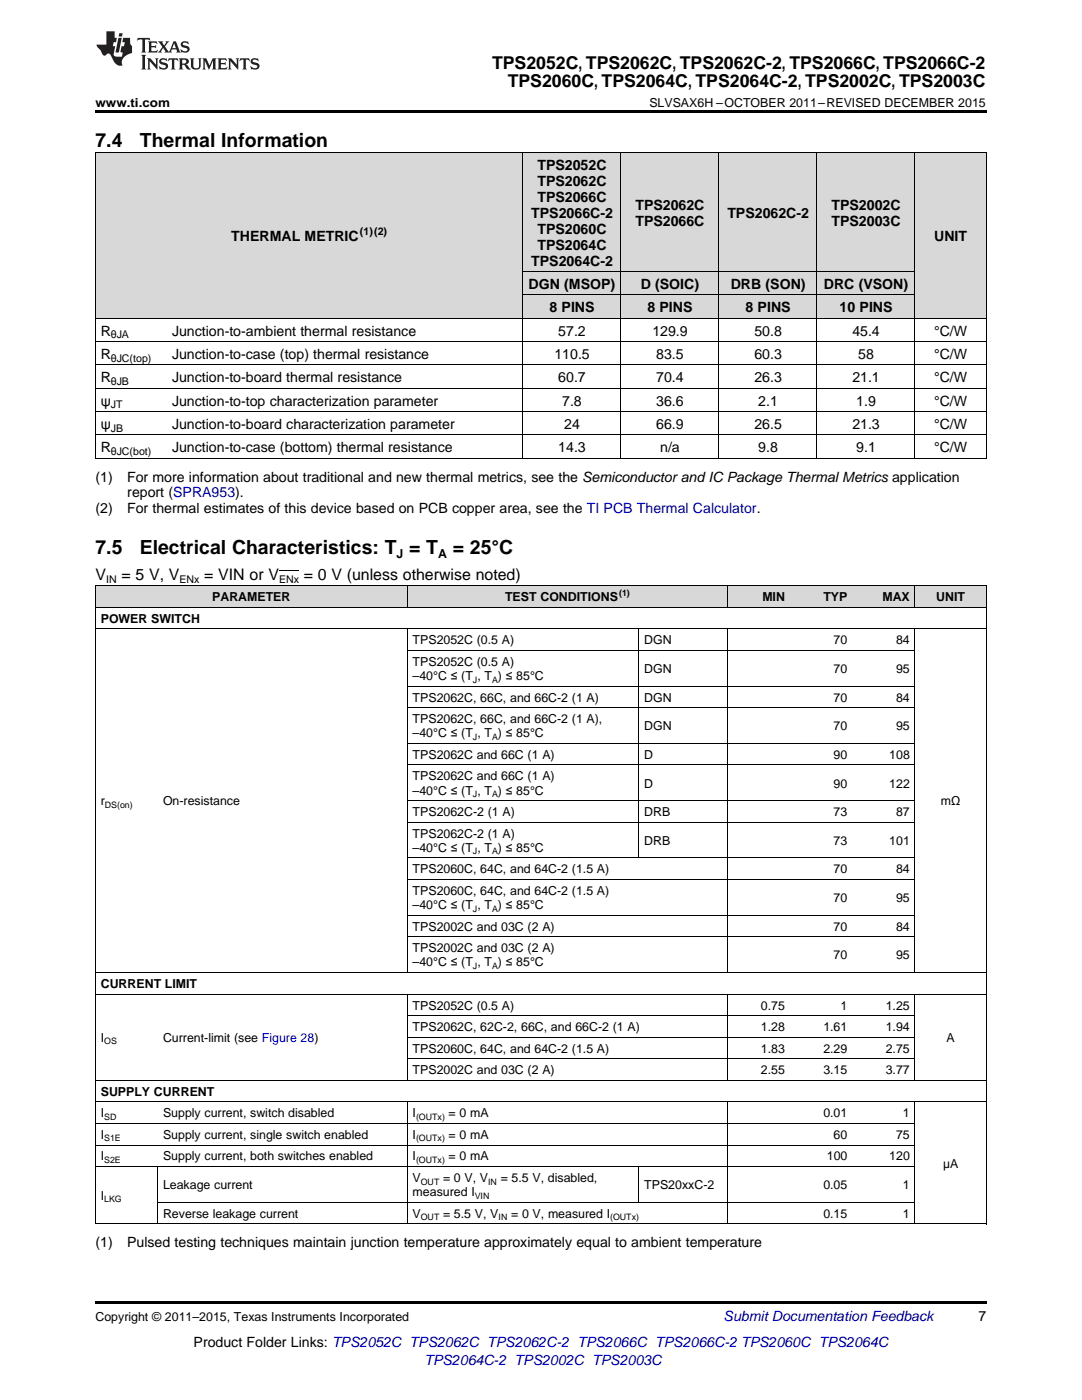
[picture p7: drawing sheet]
<svg xmlns="http://www.w3.org/2000/svg" width="216mm" height="279mm" viewBox="0 0 216 279" stroke-linecap="round" stroke-linejoin="round" font-family="sans-serif">
<defs><g id="words">
<g font-size="3.9">
<text x="19" y="29.3">7.4</text>
<text x="27.9" y="29.3">Thermal Information</text>
<text x="19" y="110.5">7.5</text>
<text x="27.9" y="110.5">Electrical Characteristics: T = T</text>
<text x="90.3" y="110.5">= 25°C</text>
</g>
<g font-size="3.5">
<text x="98.2" y="13.8">TPS2052C, TPS2062C, TPS2062C-2, TPS2066C, TPS2066C-2</text>
<text x="101.3" y="17.3">TPS2060C, TPS2064C, TPS2064C-2, TPS2002C, TPS2003C</text>
</g>
<g font-size="3.2">
<text x="19" y="115.7">V</text>
<text x="24.2" y="115.7">= 5 V, V</text>
<text x="40.7" y="115.7">= VIN or V</text>
<text x="60.6" y="115.7">= 0 V (unless otherwise noted)</text>
</g>
<g font-size="2.8">
<text x="107.2" y="33.9">TPS2052C</text>
<text x="107.2" y="37.1">TPS2062C</text>
<text x="107.2" y="40.3">TPS2066C</text>
<text x="126.8" y="41.9">TPS2062C</text>
<text x="165.9" y="41.9">TPS2002C</text>
<text x="106" y="43.5">TPS2066C-2</text>
<text x="107.2" y="46.6">TPS2060C</text>
<text x="126.8" y="45">TPS2066C</text>
<text x="145.1" y="43.5">TPS2062C-2</text>
<text x="165.9" y="45">TPS2003C</text>
<text x="46.1" y="48.1">THERMAL METRIC</text>
<text x="106" y="53">TPS2064C-2</text>
<text x="107.2" y="49.8">TPS2064C</text>
<text x="186.4" y="48.1">UNIT</text>
<text x="105.5" y="57.6">DGN (MSOP)</text>
<text x="127.8" y="57.6">D (SOIC)</text>
<text x="145.8" y="57.6">DRB (SON)</text>
<text x="164.4" y="57.6">DRC (VSON)</text>
<text x="109.6" y="62.3">8 PINS</text>
<text x="129.2" y="62.3">8 PINS</text>
<text x="148.8" y="62.3">8 PINS</text>
<text x="167.5" y="62.3">10 PINS</text>
<text x="20.1" y="67">R</text>
<text x="20.1" y="71.6">R</text>
<text x="34.3" y="67">Junction-to-ambient thermal resistance</text>
<text x="34.3" y="71.6">Junction-to-case (top) thermal resistance</text>
<text x="110.6" y="71.6">110.5</text>
<text x="111.4" y="67">57.2</text>
<text x="130.2" y="67">129.9</text>
<text x="131" y="71.6">83.5</text>
<text x="150.5" y="67">50.8</text>
<text x="150.5" y="71.6">60.3</text>
<text x="170.1" y="67">45.4</text>
<text x="171.2" y="71.6">58</text>
<text x="186.4" y="67">°C/W</text>
<text x="186.4" y="71.6">°C/W</text>
<text x="20.1" y="76.3">R</text>
<text x="34.3" y="76.3">Junction-to-board thermal resistance</text>
<text x="111.4" y="76.3">60.7</text>
<text x="131" y="76.3">70.4</text>
<text x="150.5" y="76.3">26.3</text>
<text x="170.1" y="76.3">21.1</text>
<text x="186.4" y="76.3">°C/W</text>
<text x="20.1" y="80.9">ψ</text>
<text x="34.3" y="80.9">Junction-to-top characterization parameter</text>
<text x="112.2" y="80.9">7.8</text>
<text x="131" y="80.9">36.6</text>
<text x="151.3" y="80.9">2.1</text>
<text x="170.9" y="80.9">1.9</text>
<text x="186.4" y="80.9">°C/W</text>
<text x="20.1" y="85.6">ψ</text>
<text x="34.3" y="85.6">Junction-to-board characterization parameter</text>
<text x="112.6" y="85.6">24</text>
<text x="131" y="85.6">66.9</text>
<text x="150.5" y="85.6">26.5</text>
<text x="170.1" y="85.6">21.3</text>
<text x="186.4" y="85.6">°C/W</text>
<text x="20.1" y="90.2">R</text>
<text x="34.3" y="90.2">Junction-to-case (bottom) thermal resistance</text>
<text x="111.4" y="90.2">14.3</text>
<text x="131.7" y="90.2">n/a</text>
<text x="151.3" y="90.2">9.8</text>
<text x="170.9" y="90.2">9.1</text>
<text x="186.4" y="90.2">°C/W</text>
<text x="19" y="96.1">(1)</text>
<text x="25.4" y="96.1">For more information about traditional and new thermal metrics, see the Semiconductor and IC Package Thermal Metrics application</text>
<text x="25.4" y="99.3">report (SPRA953).</text>
<text x="19" y="102.4">(2)</text>
<text x="25.4" y="102.4">For thermal estimates of this device based on PCB copper area, see the TI PCB Thermal Calculator.</text>
<text x="19" y="248.9">(1)</text>
<text x="25.4" y="248.9">Pulsed testing techniques maintain junction temperature approximately equal to ambient temperature</text>
<text x="195.3" y="263.6">7</text>
<text x="38.6" y="268.9">Product Folder Links: TPS2052C TPS2062C TPS2062C-2 TPS2066C TPS2066C-2 TPS2060C TPS2064C</text>
</g>
<g font-size="2.8" fill="#0000c8">
<text x="144.4" y="263.6">Submit Documentation Feedback</text>
<text x="84.7" y="272.4">TPS2064C-2 TPS2002C TPS2003C</text>
</g>
<g font-size="2.5">
<text x="19" y="21.4">www.ti.com</text>
<text x="129.6" y="21.4">SLVSAX6H –OCTOBER 2011–REVISED DECEMBER 2015</text>
<text x="79.1" y="111.3">J</text>
<text x="87.4" y="111.3">A</text>
<text x="42.3" y="120">PARAMETER</text>
<text x="100.8" y="120">TEST CONDITIONS</text>
<text x="152.1" y="120">MIN</text>
<text x="164.3" y="120">TYP</text>
<text x="176.1" y="120">MAX</text>
<text x="186.8" y="120">UNIT</text>
<text x="20.1" y="124.3">POWER SWITCH</text>
<text x="82.3" y="128.6">TPS2052C (0.5 A)</text>
<text x="128.6" y="128.6">DGN</text>
<text x="166.3" y="128.6">70</text>
<text x="178.8" y="128.6">84</text>
<text x="82.3" y="132.9">TPS2052C (0.5 A)</text>
<text x="82.3" y="135.7">–40°C ≤ (T , T ) ≤ 85°C</text>
<text x="128.6" y="134.3">DGN</text>
<text x="166.3" y="134.3">70</text>
<text x="178.8" y="134.3">95</text>
<text x="82.3" y="140">TPS2062C, 66C, and 66C-2 (1 A)</text>
<text x="128.6" y="140">DGN</text>
<text x="166.3" y="140">70</text>
<text x="178.8" y="140">84</text>
<text x="82.3" y="144.3">TPS2062C, 66C, and 66C-2 (1 A),</text>
<text x="82.3" y="147.1">–40°C ≤ (T , T ) ≤ 85°C</text>
<text x="128.6" y="145.7">DGN</text>
<text x="166.3" y="145.7">70</text>
<text x="178.8" y="145.7">95</text>
<text x="82.3" y="151.4">TPS2062C and 66C (1 A)</text>
<text x="82.3" y="155.8">TPS2062C and 66C (1 A)</text>
<text x="128.6" y="151.4">D</text>
<text x="166.3" y="151.4">90</text>
<text x="177.4" y="151.4">108</text>
<text x="20.1" y="160.7">r</text>
<text x="32.5" y="160.7">On-resistance</text>
<text x="82.3" y="158.6">–40°C ≤ (T , T ) ≤ 85°C</text>
<text x="128.6" y="157.2">D</text>
<text x="166.3" y="157.2">90</text>
<text x="177.4" y="157.2">122</text>
<text x="187.7" y="160.7">mΩ</text>
<text x="82.3" y="162.9">TPS2062C-2 (1 A)</text>
<text x="82.3" y="167.2">TPS2062C-2 (1 A)</text>
<text x="128.6" y="162.9">DRB</text>
<text x="166.3" y="162.9">73</text>
<text x="178.8" y="162.9">87</text>
<text x="82.3" y="170">–40°C ≤ (T , T ) ≤ 85°C</text>
<text x="128.6" y="168.6">DRB</text>
<text x="166.3" y="168.6">73</text>
<text x="177.4" y="168.6">101</text>
<text x="82.3" y="174.3">TPS2060C, 64C, and 64C-2 (1.5 A)</text>
<text x="82.3" y="178.6">TPS2060C, 64C, and 64C-2 (1.5 A)</text>
<text x="166.3" y="174.3">70</text>
<text x="178.8" y="174.3">84</text>
<text x="82.3" y="181.4">–40°C ≤ (T , T ) ≤ 85°C</text>
<text x="82.3" y="185.7">TPS2002C and 03C (2 A)</text>
<text x="166.3" y="180">70</text>
<text x="166.3" y="185.7">70</text>
<text x="178.8" y="180">95</text>
<text x="178.8" y="185.7">84</text>
<text x="82.3" y="190">TPS2002C and 03C (2 A)</text>
<text x="166.3" y="191.5">70</text>
<text x="178.8" y="191.5">95</text>
<text x="20.1" y="197.2">CURRENT LIMIT</text>
<text x="82.3" y="192.9">–40°C ≤ (T , T ) ≤ 85°C</text>
<text x="82.3" y="201.5">TPS2052C (0.5 A)</text>
<text x="151.8" y="201.5">0.75</text>
<text x="167.7" y="201.5">1</text>
<text x="176.7" y="201.5">1.25</text>
<text x="20.1" y="207.9">I</text>
<text x="32.5" y="207.9">Current-limit (see Figure 28)</text>
<text x="82.3" y="205.8">TPS2062C, 62C-2, 66C, and 66C-2 (1 A)</text>
<text x="151.8" y="205.8">1.28</text>
<text x="164.3" y="205.8">1.61</text>
<text x="176.7" y="205.8">1.94</text>
<text x="188.9" y="207.9">A</text>
<text x="82.3" y="210.1">TPS2060C, 64C, and 64C-2 (1.5 A)</text>
<text x="82.3" y="214.4">TPS2002C and 03C (2 A)</text>
<text x="151.8" y="210.1">1.83</text>
<text x="151.8" y="214.4">2.55</text>
<text x="164.3" y="210.1">2.29</text>
<text x="164.3" y="214.4">3.15</text>
<text x="176.7" y="210.1">2.75</text>
<text x="176.7" y="214.4">3.77</text>
<text x="20.1" y="218.7">SUPPLY CURRENT</text>
<text x="20.1" y="223">I</text>
<text x="20.1" y="227.3">I</text>
<text x="32.5" y="223">Supply current, switch disabled</text>
<text x="32.5" y="227.3">Supply current, single switch enabled</text>
<text x="82.3" y="223">I</text>
<text x="82.3" y="227.3">I</text>
<text x="89.5" y="223">= 0 mA</text>
<text x="89.5" y="227.3">= 0 mA</text>
<text x="164.3" y="223">0.01</text>
<text x="166.3" y="227.3">60</text>
<text x="178.8" y="227.3">75</text>
<text x="180.2" y="223">1</text>
<text x="20.1" y="231.6">I</text>
<text x="32.5" y="231.6">Supply current, both switches enabled</text>
<text x="82.3" y="231.6">I</text>
<text x="89.5" y="231.6">= 0 mA</text>
<text x="165" y="231.6">100</text>
<text x="177.4" y="231.6">120</text>
<text x="188.2" y="233">µA</text>
<text x="20.1" y="239.5">I</text>
<text x="32.5" y="237.3">Leakage current</text>
<text x="82.3" y="235.9">V</text>
<text x="82.3" y="238.7">measured I</text>
<text x="88.4" y="235.9">= 0 V, V</text>
<text x="99.9" y="235.9">= 5.5 V, disabled,</text>
<text x="128.6" y="237.3">TPS20xxC-2</text>
<text x="164.3" y="237.3">0.05</text>
<text x="180.2" y="237.3">1</text>
<text x="32.5" y="243">Reverse leakage current</text>
<text x="82.3" y="243">V</text>
<text x="88.4" y="243">= 5.5 V, V</text>
<text x="102" y="243">= 0 V, measured I</text>
<text x="164.3" y="243">0.15</text>
<text x="180.2" y="243">1</text>
<text x="19" y="263.6">Copyright © 2011–2015, Texas Instruments Incorporated</text>
</g>
<g font-size="2.1">
<text x="71.8" y="47">(1)(2)</text>
<text x="22.1" y="67.5">θJA</text>
<text x="22.1" y="72.2">θJC(top)</text>
<text x="22.1" y="76.8">θJB</text>
<text x="22.1" y="81.5">JT</text>
<text x="22.1" y="86.1">JB</text>
<text x="22.1" y="90.8">θJC(bot)</text>
<text x="21.2" y="116.3">IN</text>
<text x="35.8" y="116.3">ENx</text>
<text x="55.7" y="116.3">ENx</text>
</g>
<g font-size="1.8">
<text x="123.5" y="119">(1)</text>
<text x="94.4" y="136.2">J</text>
<text x="98.2" y="136.2">A</text>
<text x="94.4" y="147.6">J</text>
<text x="98.2" y="147.6">A</text>
<text x="20.9" y="161.2">DS(on)</text>
<text x="94.4" y="159.1">J</text>
<text x="98.2" y="159.1">A</text>
<text x="94.4" y="170.5">J</text>
<text x="98.2" y="170.5">A</text>
<text x="94.4" y="181.9">J</text>
<text x="98.2" y="181.9">A</text>
<text x="94.4" y="193.4">J</text>
<text x="98.2" y="193.4">A</text>
<text x="20.8" y="208.4">OS</text>
<text x="20.8" y="223.5">SD</text>
<text x="20.8" y="227.8">S1E</text>
<text x="83" y="223.5">(OUTx)</text>
<text x="83" y="227.8">(OUTx)</text>
<text x="20.8" y="232.1">S2E</text>
<text x="83" y="232.1">(OUTx)</text>
<text x="20.8" y="240">LKG</text>
<text x="84" y="236.4">OUT</text>
<text x="94.7" y="239.2">VIN</text>
<text x="97.4" y="236.4">IN</text>
<text x="84" y="243.5">OUT</text>
<text x="99.5" y="243.5">IN</text>
<text x="121.7" y="243.5">(OUTx)</text>
</g>
</g></defs>
<g fill="#d8d8d8">
<path d="M19 116.9h12.5v4.3h-12.5z"/>
<path d="M31.5 116.9h49.8v4.3h-49.8z"/>
<path d="M81.3 116.9h46.2v4.3h-46.2z"/>
<path d="M127.5 116.9h17.8v4.3h-17.8z"/>
<path d="M145.3 116.9h12.4v4.3h-12.4z"/>
<path d="M157.7 116.9h12.5v4.3h-12.5z"/>
<path d="M170.2 116.9h12.4v4.3h-12.4z"/>
<path d="M182.6 116.9h14.2v4.3h-14.2z"/>
<path d="M19 30.6h14.3v33h-14.3z"/>
<path d="M33.3 30.6h71.1v33h-71.1z"/>
<path d="M104.4 58.9h19.5v4.7h-19.5z"/>
<path d="M123.9 58.9h19.6v4.7h-19.6z"/>
<path d="M143.5 58.9h19.6v4.7h-19.6z"/>
<path d="M163.1 58.9h19.5v4.7h-19.5z"/>
<path d="M182.6 30.6h14.2v33h-14.2z"/>
<path d="M104.4 54.3h19.5v4.6h-19.5z"/>
<path d="M123.9 54.3h19.6v4.6h-19.6z"/>
<path d="M143.5 54.3h19.6v4.6h-19.6z"/>
<path d="M163.1 54.3h19.5v4.6h-19.5z"/>
<path d="M104.4 30.6h19.5v23.7h-19.5z"/>
<path d="M123.9 30.6h19.6v23.7h-19.6z"/>
<path d="M143.5 30.6h19.6v23.7h-19.6z"/>
<path d="M163.1 30.6h19.5v23.7h-19.5z"/>
</g>
<path d="M19 22h177.8v.5h-177.8zM19 91.5h.2zM104.3 91.5h.1zM123.8 91.5h.1zM143.4 91.5h.1zM162.9 91.5h.2zM182.5 91.5h.1zM196.7 91.5h.1zM19 259.7h177.8v.5h-177.8z" fill="#000"/>
<g fill="none" stroke="#000" stroke-width=".2">
<path d="M19 30.5h177.8M19.1 30.5v61M104.3 30.5v61M123.9 30.5v61M143.5 30.5v61M163 30.5v61M182.5 30.5v61M196.8 30.5v61M104.4 58.9h78.2M104.4 54.2h78.2M19 77.5h177.8M19 72.8h177.8"/>
<path d="M19 68.2h177.8M19 63.5h177.8M19 91.5h177.8M19 86.8h177.8M19 82.1h177.8M19 116.9h177.8M19.1 116.9v127.4M81.2 116.9v4.3M145.2 116.9v4.3M182.5 116.9v4.3M196.8 116.9v127.4M19 125.5h177.8"/>
<path d="M19 121.2h177.8M81.2 125.5v68.6M81.3 136.9h101.3M81.3 129.8h101.3M127.4 125.5v45.8M145.2 125.5v68.6M182.5 125.5v68.6M81.3 159.8h101.3M81.3 152.7h101.3M81.3 148.4h101.3M81.3 141.2h101.3M81.3 175.5h101.3"/>
<path d="M81.3 171.2h101.3M81.3 164.1h101.3M19 198.4h177.8M19 194.1h177.8M81.2 198.4v17.3M81.3 187h101.3M81.3 182.7h101.3M145.2 198.4v17.3M182.5 198.4v17.3M19 219.9h177.8M19 215.6h177.8M81.2 219.9v24.4"/>
<path d="M81.3 211.3h101.3M81.3 207h101.3M81.3 202.7h101.3M145.2 219.9v24.4M182.5 219.9v24.4M19 232.8h163.6M19 228.5h163.6M19 224.2h163.6M31.4 232.8v11.5M31.5 239.9h151.1M127.4 232.8v7.2M19 244.2h177.8"/>
</g>
<g fill="#231f20">
<path d="M27.5 7.6l-.1 .5 .4-.2h.6v.1v2.1l-.2 .4h1l-.3-.4v-2.1l.1-.1h.5l.5 .2-.2-.5zM29.5 8.3l.2 .3v1.5l-.2 .4h1.8l.2-.6a1.04 1.04 0 0 1-1.3 .2v-.7h.6l.3 .2v-.6l-.3 .2h-.6v-.6l.8-.1 .4 .3-.2-.5zM31.5 8.3l.9 1.1-.9 1.1h.8l-.2-.2 .5-.7 .4 .7-.2 .2h1.5l-.1-.2 .1-.4h.9l.1 .4-.2 .2h1l-.3-.3-.7-1.9h-.5l-.9 2-.8-1 .9-1h-.8l.1 .3-.3 .5-.4-.6 .2-.2zM34.7 8.6l.4 1h-.7zM36.3 8.4a.63 .63 0 0 0-.2 .7 .63 .63 0 0 0 .6 .4l.6 .2 .1 .2a.75 .75 0 0 1-.7 .4 .75 .75 0 0 1-.6-.5l.1 .7 .1-.1a1.11 1.11 0 0 0 1.5-.6 1.13 1.13 0 0 0-1.2-.8l-.1-.4a1.04 1.04 0 0 1 1.2 .2l-.2-.5-.1 .1-.5-.2zM28.2 10.9l.2 .4v2.2l-.2 .4h1l-.3-.4v-2.2l.3-.4zM29.3 11.6l.3 .4v1.5l-.3 .4h.8l-.2-.4v-1.3l1.5 1.7v-1.9l.2-.4h-.7l.2 .4v.9l-1.1-1.3zM32 11.8a.62 .62 0 0 0-.2 .7 .62 .62 0 0 0 .6 .4l.6 .1 .1 .3a.76 .76 0 0 1-.7 .3 .76 .76 0 0 1-.6-.4l.1 .7 .1-.1a1.11 1.11 0 0 0 1.5-.6 1.13 1.13 0 0 0-1.2-.8l-.1-.4a1.04 1.04 0 0 1 1.2 .2l-.2-.6-.1 .1-.5-.1zM33.7 11.6l-.2 .6a.61 .61 0 0 1 .8-.3v1.6l-.2 .4h.9l-.2-.4v-1.6a.63 .63 0 0 1 .8 .3l-.2-.6zM35.6 11.6l.3 .4v1.5l-.3 .4h1l-.2-.2v-.8l.5 .2a.76 .76 0 0 0 1.2 .7l-1-1a.58 .58 0 0 0 .6-.5 .58 .58 0 0 0-.5-.6zM36.4 11.9h.1a.45 .45 0 0 1 .5 .1 .45 .45 0 0 1 .1 .5l-.7 .2zM37.9 11.6l.2 .2a2.17 2.17 0 0 0 .3 1.9 .99 .99 0 0 0 1.6-.6v-1.1l.2-.4h-.7l.2 .2a1.92 1.92 0 0 1-.2 1.8 .6 .6 0 0 1-.9-.5v-1.1l.2-.4zM40.4 11.6l.2 .4v1.5l-.2 .4h.7l-.2-.4v-1.4l.8 1.8 .8-1.8v1.4l-.2 .4h.9l-.2-.4v-1.5l.2-.4h-.8l-.6 1.5-.6-1.5zM43.4 11.6l.2 .4v1.5l-.2 .4h1.8l.2-.6a1.04 1.04 0 0 1-1.3 .1v-.6h.5l.4 .2v-.6l-.4 .2h-.5v-.7h.8l.3 .3-.1-.6zM45.5 11.6l.2 .4v1.5l-.2 .4h.7l-.2-.4v-1.3l1.5 1.7v-1.9l.2-.4h-.7l.2 .4v.9l-1.1-1.3zM47.9 11.6l-.1 .6a.61 .61 0 0 1 .8-.3v1.6l-.3 .4h1l-.3-.4 .1-1.6a.63 .63 0 0 1 .7 .3l-.1-.6zM50.2 11.8a.62 .62 0 0 0-.2 .7 .62 .62 0 0 0 .6 .4l.6 .1 .2 .3a.76 .76 0 0 1-.8 .3 .76 .76 0 0 1-.6-.4l.1 .7 .2-.1a1.11 1.11 0 0 0 1.5-.6 1.13 1.13 0 0 0-1.3-.8l-.1-.4a1.04 1.04 0 0 1 1.2 .2l-.1-.6-.2 .1-.5-.1z"/>
<path d="M21.2 6.3v2.6h-1.9l.1 .4 .7 .9a.91 .91 0 0 0 1 .8 .56 .56 0 0 1 .5-.3 .56 .56 0 0 1 .5 .3l.4 .8a1.53 1.53 0 0 0 1.9 1.2 1.54 1.54 0 0 1 1-2.1l.9-.3v-1.4a1.52 1.52 0 0 1-.3-1.6h-1.4l-.2 .8h.5l-.2 .8h-.4l-.2 1v.2l.4 .1-.2 .8a1.93 1.93 0 0 1-1.6-.3l.3-1.8h-.5l.2-.8h.4l.2-.8h-.4v-1.3zM23.6 7.6l-.6 2.9h.7l.6-2.9zM23.8 6.6l-.1 .7h.6l.2-.7z"/>
</g>
<path d="M55.7 113.9h4" fill="none" stroke="#000" stroke-width=".2"/>
<use href="#words"/>
</svg>
